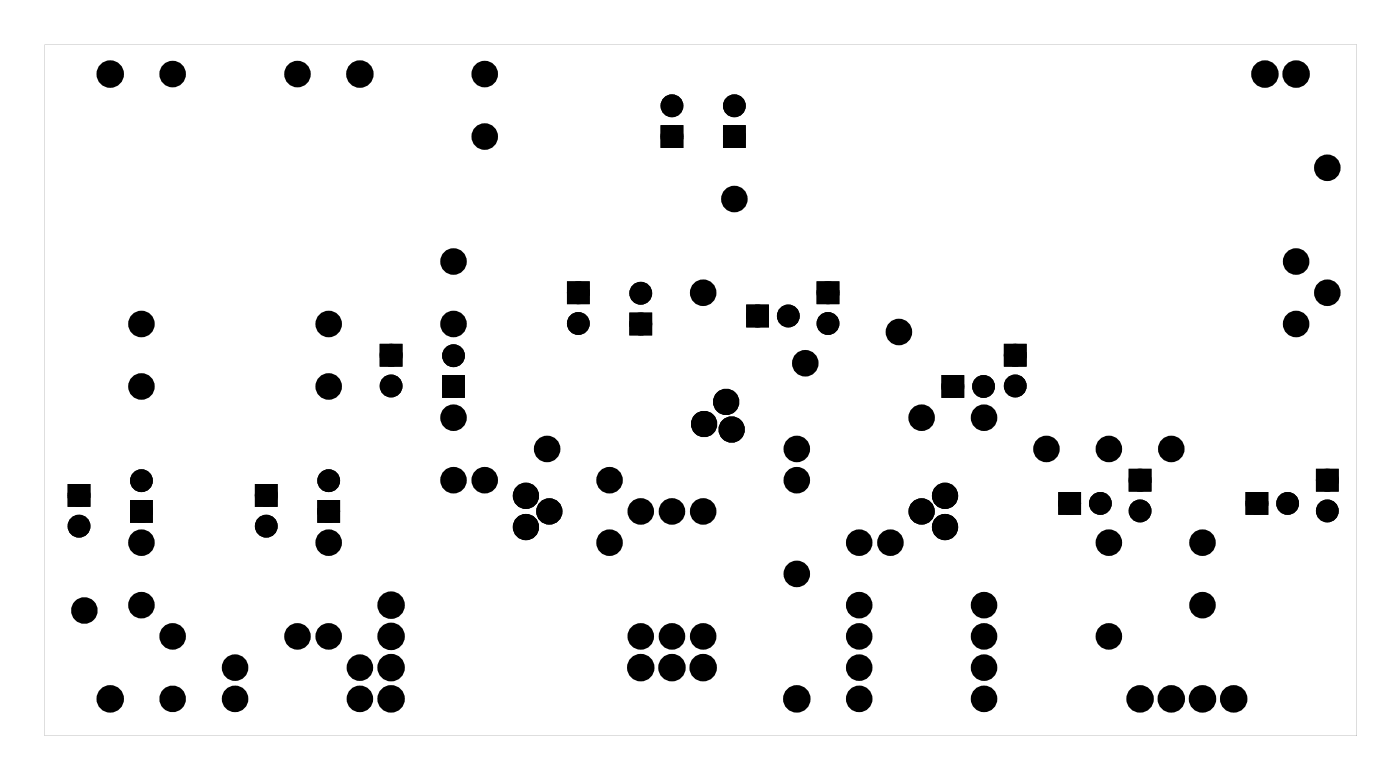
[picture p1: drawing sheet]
<svg xmlns="http://www.w3.org/2000/svg" width="114mm" height="63mm" viewBox="0 0 114 63" stroke-linecap="round" stroke-linejoin="round" font-family="sans-serif">
<g fill="#000">
<path d="M54.1 10.5h1.2v1.2h-1.2zM59.2 10.5h1.2v1.2h-1.2zM31.2 28.3h1.2v1.2h-1.2zM36.3 30.8h1.2v1.2h-1.2zM46.5 23.2h1.2v1.2h-1.2zM51.6 25.7h1.2v1.2h-1.2zM61.1 25.1h1.2v1.2h-1.2zM66.8 23.2h1.2v1.2h-1.2zM77 30.8h1.2v1.2h-1.2zM82 28.3h1.2v1.2h-1.2zM92.2 38.4h1.2v1.2h-1.2zM107.4 38.4h1.2v1.2h-1.2z"/>
<path d="M5.8 39.7h1.2v1.2h-1.2zM10.9 41h1.2v1.2h-1.2zM21.1 39.7h1.2v1.2h-1.2zM26.2 41h1.2v1.2h-1.2zM86.5 40.3h1.2v1.2h-1.2zM101.7 40.3h1.2v1.2h-1.2z"/>
<path d="M3.6 3.6v56.2h106.8v-56.2zM3.6 3.6h106.8v56.2h-106.8z"/>
</g>
<g fill="#000">
<circle cx="9" cy="6" r=".74"/>
<circle cx="14.1" cy="6" r=".7"/>
<circle cx="24.2" cy="6" r=".7"/>
<circle cx="29.3" cy="6" r=".74"/>
<circle cx="39.5" cy="6" r=".7"/>
<circle cx="39.5" cy="11.1" r=".7"/>
<circle cx="54.7" cy="8.6" r=".6"/>
<circle cx="54.7" cy="11.1" r=".6"/>
<circle cx="59.8" cy="8.6" r=".6"/>
<circle cx="59.8" cy="11.1" r=".6"/>
<circle cx="59.8" cy="16.2" r=".7"/>
<circle cx="103" cy="6" r=".74"/>
<circle cx="105.5" cy="6" r=".74"/>
<circle cx="108" cy="13.6" r=".7"/>
<circle cx="11.5" cy="39.1" r=".6"/>
<circle cx="11.5" cy="26.3" r=".7"/>
<circle cx="11.5" cy="31.4" r=".7"/>
<circle cx="26.8" cy="39.1" r=".6"/>
<circle cx="26.8" cy="26.3" r=".7"/>
<circle cx="26.8" cy="31.4" r=".7"/>
<circle cx="31.8" cy="28.9" r=".6"/>
<circle cx="31.8" cy="31.4" r=".6"/>
<circle cx="36.9" cy="28.9" r=".6"/>
<circle cx="36.9" cy="31.4" r=".6"/>
<circle cx="36.9" cy="39" r=".7"/>
<circle cx="36.9" cy="26.3" r=".7"/>
<circle cx="36.9" cy="21.3" r=".7"/>
<circle cx="36.9" cy="34" r=".7"/>
<circle cx="39.5" cy="39" r=".7"/>
<circle cx="44.5" cy="36.5" r=".7"/>
<circle cx="47.1" cy="26.3" r=".6"/>
<circle cx="47.1" cy="23.8" r=".6"/>
<circle cx="49.6" cy="39" r=".7"/>
<circle cx="52.2" cy="23.8" r=".6"/>
<circle cx="52.2" cy="26.3" r=".6"/>
<circle cx="57.2" cy="23.8" r=".7"/>
<circle cx="57.3" cy="34.5" r=".67"/>
<circle cx="59.1" cy="32.7" r=".67"/>
<circle cx="59.6" cy="34.9" r=".67"/>
<circle cx="61.7" cy="25.7" r=".6"/>
<circle cx="64.2" cy="25.7" r=".6"/>
<circle cx="64.9" cy="39" r=".7"/>
<circle cx="64.9" cy="36.5" r=".7"/>
<circle cx="65.5" cy="29.5" r=".7"/>
<circle cx="67.4" cy="26.3" r=".6"/>
<circle cx="67.4" cy="23.8" r=".6"/>
<circle cx="73.2" cy="27" r=".7"/>
<circle cx="75" cy="34" r=".7"/>
<circle cx="77.6" cy="31.4" r=".6"/>
<circle cx="80.1" cy="31.4" r=".6"/>
<circle cx="80.1" cy="34" r=".7"/>
<circle cx="82.6" cy="28.9" r=".6"/>
<circle cx="82.6" cy="31.4" r=".6"/>
<circle cx="85.2" cy="36.5" r=".7"/>
<circle cx="90.3" cy="36.5" r=".7"/>
<circle cx="92.8" cy="39" r=".6"/>
<circle cx="95.3" cy="36.5" r=".7"/>
<circle cx="105.5" cy="26.3" r=".7"/>
<circle cx="105.5" cy="21.3" r=".7"/>
<circle cx="108" cy="39" r=".6"/>
<circle cx="108" cy="23.8" r=".7"/>
<circle cx="6.4" cy="40.3" r=".6"/>
<circle cx="6.4" cy="42.8" r=".6"/>
<circle cx="6.9" cy="49.6" r=".7"/>
<circle cx="9" cy="56.8" r=".74"/>
<circle cx="11.5" cy="41.6" r=".6"/>
<circle cx="11.5" cy="49.2" r=".7"/>
<circle cx="11.5" cy="44.1" r=".7"/>
<circle cx="14.1" cy="56.8" r=".7"/>
<circle cx="14.1" cy="51.7" r=".7"/>
<circle cx="19.1" cy="54.3" r=".7"/>
<circle cx="19.1" cy="56.8" r=".7"/>
<circle cx="21.7" cy="40.3" r=".6"/>
<circle cx="21.7" cy="42.8" r=".6"/>
<circle cx="24.2" cy="51.7" r=".7"/>
<circle cx="26.8" cy="41.6" r=".6"/>
<circle cx="26.8" cy="44.1" r=".7"/>
<circle cx="26.8" cy="51.7" r=".7"/>
<circle cx="29.3" cy="54.3" r=".7"/>
<circle cx="29.3" cy="56.8" r=".7"/>
<circle cx="31.8" cy="51.7" r=".74"/>
<circle cx="31.8" cy="56.8" r=".74"/>
<circle cx="31.8" cy="49.2" r=".74"/>
<circle cx="31.8" cy="54.3" r=".74"/>
<circle cx="42.8" cy="40.3" r=".67"/>
<circle cx="42.8" cy="42.9" r=".67"/>
<circle cx="44.7" cy="41.6" r=".67"/>
<circle cx="49.6" cy="44.1" r=".7"/>
<circle cx="52.2" cy="54.3" r=".74"/>
<circle cx="52.2" cy="51.7" r=".7"/>
<circle cx="52.2" cy="41.6" r=".7"/>
<circle cx="54.7" cy="54.3" r=".74"/>
<circle cx="54.7" cy="51.7" r=".7"/>
<circle cx="54.7" cy="41.6" r=".7"/>
<circle cx="57.2" cy="54.3" r=".74"/>
<circle cx="57.2" cy="51.7" r=".7"/>
<circle cx="57.2" cy="41.6" r=".7"/>
<circle cx="64.9" cy="46.7" r=".7"/>
<circle cx="64.9" cy="56.8" r=".74"/>
<circle cx="69.9" cy="49.2" r=".7"/>
<circle cx="69.9" cy="54.3" r=".7"/>
<circle cx="69.9" cy="44.1" r=".7"/>
<circle cx="69.9" cy="51.7" r=".7"/>
<circle cx="69.9" cy="56.8" r=".7"/>
<circle cx="72.5" cy="44.1" r=".7"/>
<circle cx="75" cy="41.6" r=".67"/>
<circle cx="76.9" cy="40.3" r=".67"/>
<circle cx="76.9" cy="42.9" r=".67"/>
<circle cx="80.1" cy="49.2" r=".7"/>
<circle cx="80.1" cy="54.3" r=".7"/>
<circle cx="80.1" cy="56.8" r=".7"/>
<circle cx="80.1" cy="51.7" r=".7"/>
<circle cx="87.1" cy="40.9" r=".6"/>
<circle cx="89.6" cy="40.9" r=".6"/>
<circle cx="90.3" cy="44.1" r=".7"/>
<circle cx="90.3" cy="51.7" r=".7"/>
<circle cx="92.8" cy="56.8" r=".74"/>
<circle cx="92.8" cy="41.5" r=".6"/>
<circle cx="95.3" cy="56.8" r=".74"/>
<circle cx="97.9" cy="56.8" r=".74"/>
<circle cx="97.9" cy="49.2" r=".7"/>
<circle cx="97.9" cy="44.1" r=".7"/>
<circle cx="100.4" cy="56.8" r=".74"/>
<circle cx="102.3" cy="40.9" r=".6"/>
<circle cx="104.8" cy="40.9" r=".6"/>
<circle cx="108" cy="41.5" r=".6"/>
</g>
<g fill="none" stroke="#000" stroke-width=".76" stroke-linecap="butt">
<circle cx="9" cy="6" r=".74"/>
<circle cx="14.1" cy="6" r=".7"/>
<circle cx="24.2" cy="6" r=".7"/>
<circle cx="29.3" cy="6" r=".74"/>
<circle cx="39.5" cy="6" r=".7"/>
<circle cx="39.5" cy="11.1" r=".7"/>
<circle cx="59.8" cy="16.2" r=".7"/>
<circle cx="103" cy="6" r=".74"/>
<circle cx="105.5" cy="6" r=".74"/>
<circle cx="108" cy="13.6" r=".7"/>
<circle cx="11.5" cy="26.3" r=".7"/>
<circle cx="11.5" cy="31.4" r=".7"/>
<circle cx="26.8" cy="26.3" r=".7"/>
<circle cx="26.8" cy="31.4" r=".7"/>
<circle cx="36.9" cy="21.3" r=".7"/>
<circle cx="36.9" cy="34" r=".7"/>
<circle cx="36.9" cy="26.3" r=".7"/>
<circle cx="36.9" cy="39" r=".7"/>
<circle cx="39.5" cy="39" r=".7"/>
<circle cx="44.5" cy="36.5" r=".7"/>
<circle cx="49.6" cy="39" r=".7"/>
<circle cx="57.2" cy="23.8" r=".7"/>
<circle cx="64.9" cy="39" r=".7"/>
<circle cx="64.9" cy="36.5" r=".7"/>
<circle cx="65.5" cy="29.5" r=".7"/>
<circle cx="73.2" cy="27" r=".7"/>
<circle cx="75" cy="34" r=".7"/>
<circle cx="80.1" cy="34" r=".7"/>
<circle cx="85.2" cy="36.5" r=".7"/>
<circle cx="90.3" cy="36.5" r=".7"/>
<circle cx="95.3" cy="36.5" r=".7"/>
<circle cx="105.5" cy="21.3" r=".7"/>
<circle cx="105.5" cy="26.3" r=".7"/>
<circle cx="108" cy="23.8" r=".7"/>
<circle cx="6.9" cy="49.6" r=".7"/>
<circle cx="9" cy="56.8" r=".74"/>
<circle cx="11.5" cy="44.1" r=".7"/>
<circle cx="11.5" cy="49.2" r=".7"/>
<circle cx="14.1" cy="56.8" r=".7"/>
<circle cx="14.1" cy="51.7" r=".7"/>
<circle cx="19.1" cy="56.8" r=".7"/>
<circle cx="19.1" cy="54.3" r=".7"/>
<circle cx="24.2" cy="51.7" r=".7"/>
<circle cx="26.8" cy="44.1" r=".7"/>
<circle cx="26.8" cy="51.7" r=".7"/>
<circle cx="29.3" cy="56.8" r=".7"/>
<circle cx="29.3" cy="54.3" r=".7"/>
<circle cx="31.8" cy="54.3" r=".74"/>
<circle cx="31.8" cy="56.8" r=".74"/>
<circle cx="31.8" cy="51.7" r=".74"/>
<circle cx="31.8" cy="49.2" r=".74"/>
<circle cx="49.6" cy="44.1" r=".7"/>
<circle cx="52.2" cy="54.3" r=".74"/>
<circle cx="52.2" cy="51.7" r=".7"/>
<circle cx="52.2" cy="41.6" r=".7"/>
<circle cx="54.7" cy="54.3" r=".74"/>
<circle cx="54.7" cy="51.7" r=".7"/>
<circle cx="54.7" cy="41.6" r=".7"/>
<circle cx="57.2" cy="54.3" r=".74"/>
<circle cx="57.2" cy="51.7" r=".7"/>
<circle cx="57.2" cy="41.6" r=".7"/>
<circle cx="64.9" cy="46.7" r=".7"/>
<circle cx="64.9" cy="56.8" r=".74"/>
<circle cx="69.9" cy="49.2" r=".7"/>
<circle cx="69.9" cy="56.8" r=".7"/>
<circle cx="69.9" cy="54.3" r=".7"/>
<circle cx="69.9" cy="51.7" r=".7"/>
<circle cx="69.9" cy="44.1" r=".7"/>
<circle cx="72.5" cy="44.1" r=".7"/>
<circle cx="80.1" cy="56.8" r=".7"/>
<circle cx="80.1" cy="49.2" r=".7"/>
<circle cx="80.1" cy="51.7" r=".7"/>
<circle cx="80.1" cy="54.3" r=".7"/>
<circle cx="90.3" cy="44.1" r=".7"/>
<circle cx="90.3" cy="51.7" r=".7"/>
<circle cx="92.8" cy="56.8" r=".74"/>
<circle cx="95.3" cy="56.8" r=".74"/>
<circle cx="97.9" cy="56.8" r=".74"/>
<circle cx="97.9" cy="44.1" r=".7"/>
<circle cx="97.9" cy="49.2" r=".7"/>
<circle cx="100.4" cy="56.8" r=".74"/>
</g>
<g fill="none" stroke="#000" stroke-width=".65" stroke-linecap="butt">
<path d="M54.1 10.5h1.2v1.2h-1.2zM59.2 10.5h1.2v1.2h-1.2zM5.8 39.7h1.2v1.2h-1.2zM21.1 39.7h1.2v1.2h-1.2zM31.2 28.3h1.2v1.2h-1.2zM36.3 30.8h1.2v1.2h-1.2zM46.5 23.2h1.2v1.2h-1.2zM51.6 25.7h1.2v1.2h-1.2zM61.1 25.1h1.2v1.2h-1.2zM66.8 23.2h1.2v1.2h-1.2zM77 30.8h1.2v1.2h-1.2zM82 28.3h1.2v1.2h-1.2z"/>
<path d="M92.2 38.4h1.2v1.2h-1.2zM107.4 38.4h1.2v1.2h-1.2zM10.9 41h1.2v1.2h-1.2zM26.2 41h1.2v1.2h-1.2zM86.5 40.3h1.2v1.2h-1.2zM101.7 40.3h1.2v1.2h-1.2z"/>
<circle cx="54.7" cy="11.1" r=".6"/>
<circle cx="54.7" cy="8.6" r=".6"/>
<circle cx="59.8" cy="11.1" r=".6"/>
<circle cx="59.8" cy="8.6" r=".6"/>
<circle cx="11.5" cy="39.1" r=".6"/>
<circle cx="26.8" cy="39.1" r=".6"/>
<circle cx="31.8" cy="31.4" r=".6"/>
<circle cx="31.8" cy="28.9" r=".6"/>
<circle cx="36.9" cy="31.4" r=".6"/>
<circle cx="36.9" cy="28.9" r=".6"/>
<circle cx="47.1" cy="26.3" r=".6"/>
<circle cx="47.1" cy="23.8" r=".6"/>
<circle cx="52.2" cy="26.3" r=".6"/>
<circle cx="52.2" cy="23.8" r=".6"/>
<circle cx="61.7" cy="25.7" r=".6"/>
<circle cx="64.2" cy="25.7" r=".6"/>
<circle cx="67.4" cy="26.3" r=".6"/>
<circle cx="67.4" cy="23.8" r=".6"/>
<circle cx="77.6" cy="31.4" r=".6"/>
<circle cx="80.1" cy="31.4" r=".6"/>
<circle cx="82.6" cy="31.4" r=".6"/>
<circle cx="82.6" cy="28.9" r=".6"/>
<circle cx="92.8" cy="39" r=".6"/>
<circle cx="108" cy="39" r=".6"/>
<circle cx="6.4" cy="42.8" r=".6"/>
<circle cx="6.4" cy="40.3" r=".6"/>
<circle cx="11.5" cy="41.6" r=".6"/>
<circle cx="21.7" cy="42.8" r=".6"/>
<circle cx="21.7" cy="40.3" r=".6"/>
<circle cx="26.8" cy="41.6" r=".6"/>
<circle cx="87.1" cy="40.9" r=".6"/>
<circle cx="89.6" cy="40.9" r=".6"/>
<circle cx="92.8" cy="41.5" r=".6"/>
<circle cx="102.3" cy="40.9" r=".6"/>
<circle cx="104.8" cy="40.9" r=".6"/>
<circle cx="108" cy="41.5" r=".6"/>
</g>
<g fill="none" stroke="#000" stroke-width=".79" stroke-linecap="butt">
<circle cx="57.3" cy="34.5" r=".67"/>
<circle cx="59.1" cy="32.7" r=".67"/>
<circle cx="59.6" cy="34.9" r=".67"/>
<circle cx="42.8" cy="40.3" r=".67"/>
<circle cx="42.8" cy="42.9" r=".67"/>
<circle cx="44.7" cy="41.6" r=".67"/>
<circle cx="75" cy="41.6" r=".67"/>
<circle cx="76.9" cy="40.3" r=".67"/>
<circle cx="76.9" cy="42.9" r=".67"/>
</g>
</svg>
